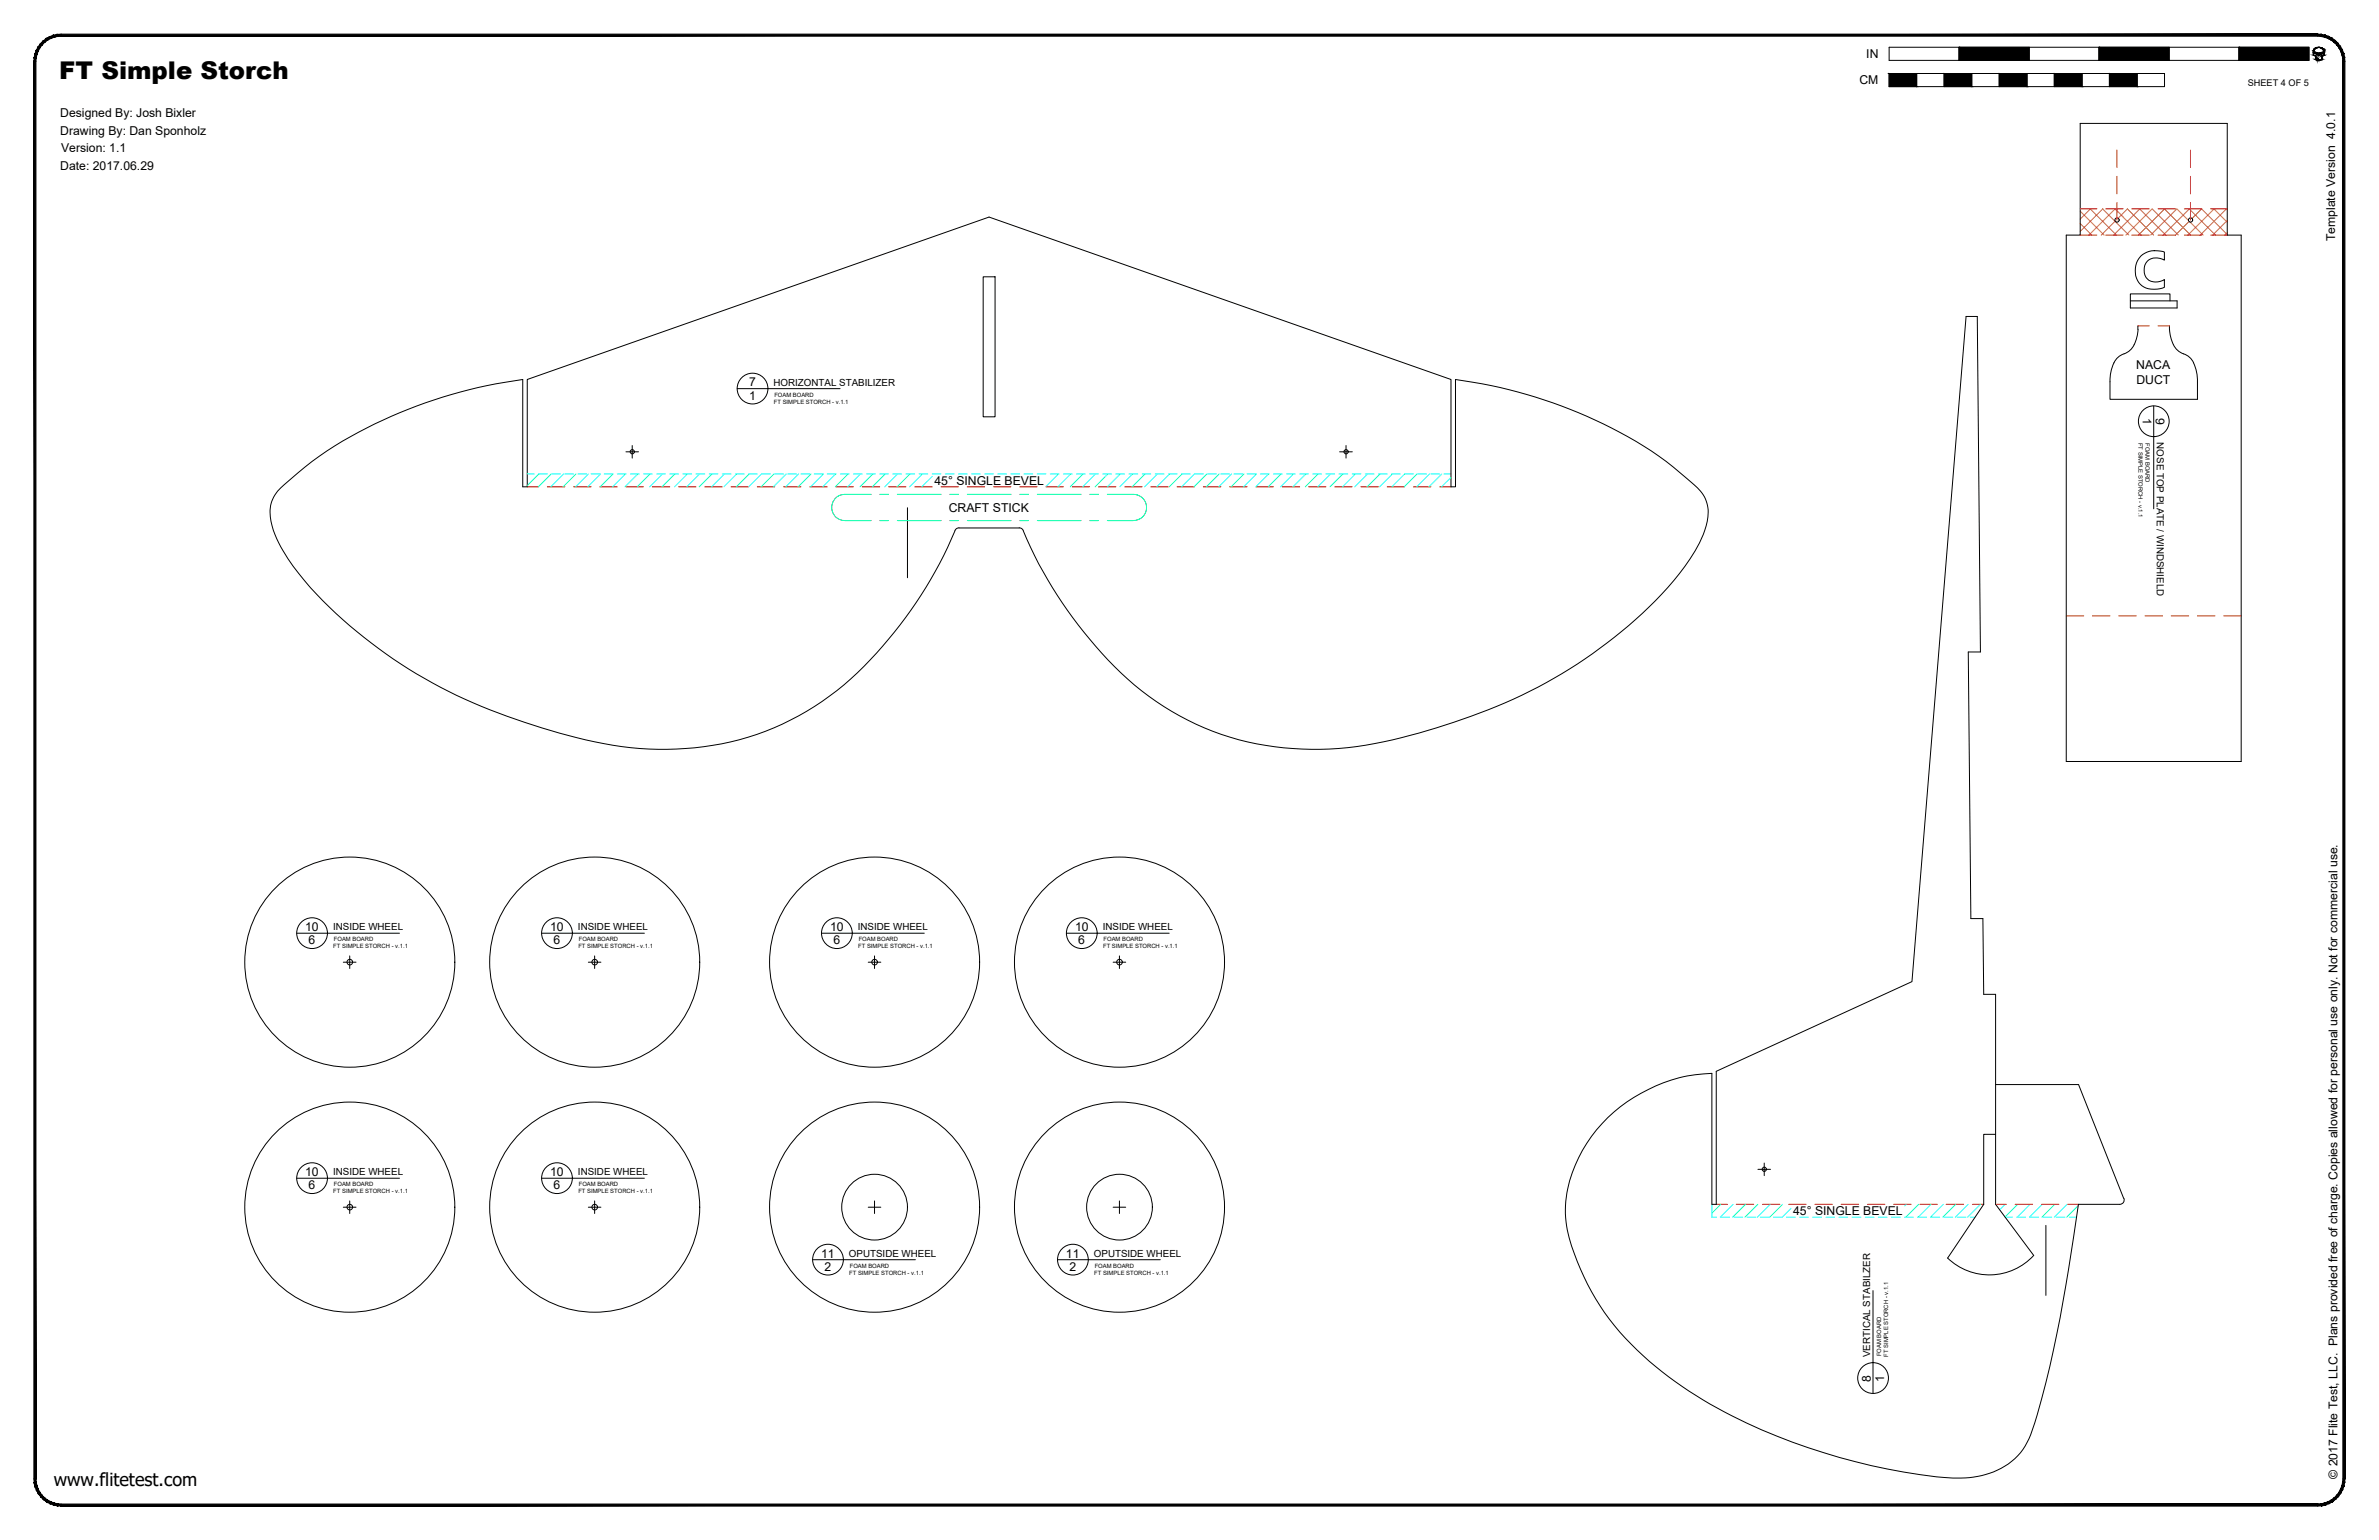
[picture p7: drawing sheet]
<svg xmlns="http://www.w3.org/2000/svg" width="864mm" height="559mm" viewBox="0 0 864 559" stroke-linecap="round" stroke-linejoin="round" font-family="sans-serif">
<defs><g id="words">
<text font-size="8.9" x="21.5" y="28.8">FT Simple Storch</text>
<text font-size="6.6" x="19.5" y="539.1">www.flitetest.com</text>
<g font-size="4.4">
<text x="677.5" y="21.1">IN</text>
<text x="675" y="30.6">CM</text>
<text x="21.9" y="42.5">Designed By: Josh Bixler</text>
<text x="21.9" y="48.9">Drawing By: Dan Sponholz</text>
<text x="22.2" y="55.2">Version: 1.1</text>
<text x="21.9" y="61.6">Date: 2017.06.29</text>
<text x="847.7" y="87.6" transform="rotate(-90 847.7 87.6)">Template Version 4.0.1</text>
<text x="775.5" y="133.9">NACA</text>
<text x="272" y="140.2">7</text>
<text x="775.5" y="139.3">DUCT</text>
<text x="272" y="145">1</text>
<text x="777.9" y="151.7" transform="rotate(90 777.9 151.7)">1</text>
<text x="782.6" y="151.7" transform="rotate(90 782.6 151.7)">9</text>
<text x="339.2" y="175.9">45° SINGLE BEVEL</text>
<text x="344.4" y="185.7">CRAFT STICK</text>
<text x="110.8" y="337.8">10</text>
<text x="199.7" y="337.8">10</text>
<text x="301.3" y="337.8">10</text>
<text x="390.2" y="337.8">10</text>
<text x="112" y="342.6">6</text>
<text x="200.9" y="342.6">6</text>
<text x="302.5" y="342.6">6</text>
<text x="391.4" y="342.6">6</text>
<text x="110.8" y="426.7">10</text>
<text x="112" y="431.5">6</text>
<text x="199.7" y="426.7">10</text>
<text x="200.9" y="431.5">6</text>
<text x="650.9" y="440.9">45° SINGLE BEVEL</text>
<text x="298.1" y="456.3">11</text>
<text x="299.3" y="461.1">2</text>
<text x="387" y="456.3">11</text>
<text x="388.2" y="461.1">2</text>
<text x="679.1" y="501.3" transform="rotate(-90 679.1 501.3)">8</text>
<text x="683.9" y="501.3" transform="rotate(-90 683.9 501.3)">1</text>
<text x="848.5" y="536.6" transform="rotate(-90 848.5 536.6)">© 2017 Flite Test, LLC. Plans provided free of charge. Copies allowed for personal use only. Not for commercial use.</text>
</g>
<g font-size="3.5">
<text x="280.8" y="139.9">HORIZONTAL STABILIZER</text>
<text x="782.9" y="160.5" transform="rotate(90 782.9 160.5)">NOSE TOP PLATE / WINDSHIELD</text>
<text x="120.9" y="337.5">INSIDE WHEEL</text>
<text x="209.8" y="337.5">INSIDE WHEEL</text>
<text x="311.4" y="337.5">INSIDE WHEEL</text>
<text x="400.3" y="337.5">INSIDE WHEEL</text>
<text x="120.9" y="426.4">INSIDE WHEEL</text>
<text x="209.8" y="426.4">INSIDE WHEEL</text>
<text x="308.2" y="456">OPUTSIDE WHEEL</text>
<text x="397.1" y="456">OPUTSIDE WHEEL</text>
<text x="678.8" y="492.4" transform="rotate(-90 678.8 492.4)">VERTICAL STABILZER</text>
</g>
<text font-size="3.3" x="816" y="31.1">SHEET 4 OF 5</text>
<g font-size="2.1">
<text x="281.1" y="144">FOAM BOARD</text>
<text x="280.9" y="146.5">FT SIMPLE STORCH - v.1.1</text>
<text x="776.3" y="160.7" transform="rotate(90 776.3 160.7)">FT SIMPLE STORCH - v.1.1</text>
<text x="778.9" y="160.8" transform="rotate(90 778.9 160.8)">FOAM BOARD</text>
<text x="121.2" y="341.6">FOAM BOARD</text>
<text x="210.1" y="341.6">FOAM BOARD</text>
<text x="311.7" y="341.6">FOAM BOARD</text>
<text x="400.6" y="341.6">FOAM BOARD</text>
<text x="121" y="344.1">FT SIMPLE STORCH - v.1.1</text>
<text x="210" y="344.1">FT SIMPLE STORCH - v.1.1</text>
<text x="311.6" y="344.1">FT SIMPLE STORCH - v.1.1</text>
<text x="400.5" y="344.1">FT SIMPLE STORCH - v.1.1</text>
<text x="121.2" y="430.5">FOAM BOARD</text>
<text x="210.1" y="430.5">FOAM BOARD</text>
<text x="121" y="433">FT SIMPLE STORCH - v.1.1</text>
<text x="210" y="433">FT SIMPLE STORCH - v.1.1</text>
<text x="308.5" y="460">FOAM BOARD</text>
<text x="397.4" y="460">FOAM BOARD</text>
<text x="308.3" y="462.6">FT SIMPLE STORCH - v.1.1</text>
<text x="397.2" y="462.6">FT SIMPLE STORCH - v.1.1</text>
<text x="682.8" y="492.1" transform="rotate(-90 682.8 492.1)">FOAM BOARD</text>
<text x="685.4" y="492.3" transform="rotate(-90 685.4 492.3)">FT SIMPLE STORCH - v.1.1</text>
</g>
</g></defs>
<!-- layer: 01 CUT -->
<g fill="none" stroke="#000" stroke-width=".36">
<path d="M755.1 44.8h53.4v40.5h5.1v191h-63.5v-191h5zM356.9 100.4h4.3v50.8h-4.3zM776.1 118.3v1.2M776.1 119.5a10.1 10.1 0 0 1-4.4 8.6 6.4 6.4 0 0 0-4.3 3.6M787.5 118.3a11.4 11.4 0 0 0 3.8 9.5 7.8 7.8 0 0 1 5 3.9M765.9 138.5v6.4h31.8v-6.4M767.4 131.6a15.2 15.2 0 0 0-1.4 6.9M796.3 131.6a15.2 15.2 0 0 1 1.4 6.9M329.4 184.2v25.4M346.7 192.6a153.4 153.4 0 0 1-42.9 58 100.3 100.3 0 0 1-68.2 21.2 167.3 167.3 0 0 1-45.2-9.7 176.1 176.1 0 0 1-79.9-51.4 50.8 50.8 0 0 1-12.1-21.5 12.5 12.5 0 0 1 4.7-13.3 147.8 147.8 0 0 1 54.4-30.8 173.8 173.8 0 0 1 32.3-7.4v38.9h1.6v-38.9l167.6-58.9 167.7 58.9v38.9h1.7v-38.9a171 171 0 0 1 76.4 29.7l10.2 8.5a13 13 0 0 1 4.3 14.9 55.1 55.1 0 0 1-11.7 19.9 176.2 176.2 0 0 1-79.8 51.4 162 162 0 0 1-48.6 9.8 100.9 100.9 0 0 1-81.5-37.4 155.1 155.1 0 0 1-26.3-41.9M348.1 191.6h21.9M348.1 191.5l-.7 .2-.7 .8"/>
<path d="M370 191.5l.7 .2 .8 .8M724.4 393.5h30.1l16.4 41.3M724.4 411.6h-4.3v25.4l-13.1 19.5M771 434.8a1.61 1.61 0 0 1-1.5 2.2h-15a541.7 541.7 0 0 1-15 76.5 32.8 32.8 0 0 1-7 14.7 30.1 30.1 0 0 1-23.6 8.1 215.3 215.3 0 0 1-95.9-31.6 108.3 108.3 0 0 1-33.8-33.5 80.6 80.6 0 0 1-10.7-27.8 44.1 44.1 0 0 1 9.2-31.1 57.8 57.8 0 0 1 43.7-22.8v47.5h1.6v-48.3l71.1-32.5 19.6-241.4h4.1l1.1 121.8h-4.4l.9 96.7h4.4l.3 27.5h4.3v76.2l13.9 18.6a21.9 21.9 0 0 1-31.3 .9M742.7 444.6v25.4"/>
<circle cx="768.5" cy="79.8" r=".77"/>
<circle cx="795.2" cy="79.8" r=".77"/>
<circle cx="229.5" cy="163.9" r=".77"/>
<circle cx="488.6" cy="163.9" r=".77"/>
<circle cx="127" cy="349.1" r="38.1"/>
<circle cx="127" cy="349.1" r="1.02"/>
<circle cx="215.9" cy="349.1" r="38.1"/>
<circle cx="215.9" cy="349.1" r="1.02"/>
<circle cx="317.5" cy="349.1" r="38.1"/>
<circle cx="317.5" cy="349.1" r="1.02"/>
<circle cx="406.4" cy="349.1" r="38.1"/>
<circle cx="406.4" cy="349.1" r="1.02"/>
<circle cx="127" cy="438" r="38.1"/>
<circle cx="127" cy="438" r="1.02"/>
<circle cx="215.9" cy="438" r="38.1"/>
<circle cx="215.9" cy="438" r="1.02"/>
<circle cx="317.5" cy="438" r="38.1"/>
<circle cx="317.5" cy="438" r="11.9"/>
<circle cx="406.4" cy="438" r="38.1"/>
<circle cx="406.4" cy="438" r="11.9"/>
<circle cx="640.5" cy="424.3" r=".77"/>
</g>
<!-- layer: 02 SCORE -->
<g fill="none" stroke="#f00" stroke-width=".36">
<path d="M768.5 54.5v6.3M795.2 54.5v6.3M755.1 75.8h6.1M764.4 75.8h6.3M768.5 64v6.3M768.5 73.5v6.4M773.9 75.8h6.3M783.4 75.8h6.4M792.9 75.8h6.4M795.2 64v6.3M795.2 73.5v6.4M802.5 75.8h6"/>
<path d="M755.1 85.3h6.1M764.4 85.3h6.3M773.9 85.3h6.3M783.4 85.3h6.4M792.9 85.3h6.4M802.5 85.3h6M776.1 118.3h4.1M783.4 118.3h4.1M191.4 176.6h4.1M198.7 176.6h6.3M208.2 176.6h6.4M217.7 176.6h6.4"/>
<path d="M227.3 176.6h6.3M236.8 176.6h6.3M246.3 176.6h6.4M255.8 176.6h6.4M265.4 176.6h6.3M274.9 176.6h6.3M284.4 176.6h6.4M293.9 176.6h6.4M303.5 176.6h6.3M313 176.6h6.3M322.5 176.6h6.4M332 176.6h6.4"/>
<path d="M341.6 176.6h6.3M351.1 176.6h6.3M360.6 176.6h6.4M370.1 176.6h6.4M379.7 176.6h6.3M389.2 176.6h6.3M398.7 176.6h6.4M408.3 176.6h6.3M417.8 176.6h6.3M427.3 176.6h6.4M436.8 176.6h6.4M446.4 176.6h6.3"/>
<path d="M455.9 176.6h6.4M465.5 176.6h6.3M475 176.6h6.3M484.5 176.6h6.4M494 176.6h6.4M503.6 176.6h6.3M513.1 176.6h6.3M522.6 176.6h4.1M750.1 223.5h6.3M759.6 223.5h6.3M769.1 223.5h6.4M778.6 223.5h6.4"/>
<path d="M788.2 223.5h6.3M797.7 223.5h6.3M807.2 223.5h6.4M623 437h4.1M630.3 437h6.3M639.8 437h6.3M649.3 437h6.4M658.8 437h6.4M668.4 437h6.3M677.9 437h6.3M687.4 437h6.4M696.9 437h6.4"/>
<path d="M706.5 437h6.3M716 437h4.1M724.4 437h3.9M731.5 437h6.4M741 437h6.4M750.6 437h3.9"/>
</g>
<!-- layer: 04 BEVEL -->
<g fill="none" stroke="#0ff" stroke-width=".36">
<path d="M191.4 172h2.5M195.5 172h3.2M195.6 172l-4.2 4.2M200.1 172l-4.7 4.6M200.3 172h3.2M204.6 172l-4.7 4.6M205 172h3.2M209.1 172l-4.7 4.6M209.8 172h3.2M213.6 172l-4.7 4.6M214.6 172h3.1M218 172l-4.6 4.6"/>
<path d="M219.3 172h3.2l-4.6 4.6M224.1 172h3.2M227 172l-4.6 4.6M228.9 172h3.1M231.5 172l-4.6 4.6M233.6 172h3.2M236 172l-4.7 4.6M238.4 172h3.2M240.5 172l-4.6 4.6M243.1 172h3.2M245 172l-4.7 4.6M247.9 172h3.2"/>
<path d="M249.5 172l-4.7 4.6M252.7 172h3.1M254 172l-4.7 4.6M257.4 172h3.2M258.5 172l-4.7 4.6M262.2 172h3.2M263 172l-4.7 4.6M267 172h3.1M267.5 172l-4.7 4.6M271.7 172h3.2M272 172l-4.7 4.6M276.4 172l-4.6 4.6"/>
<path d="M276.5 172h3.2M280.9 172l-4.6 4.6M281.2 172h3.2M285.4 172l-4.7 4.6M286 172h3.2M289.9 172l-4.6 4.6M290.8 172h3.1M294.4 172l-4.7 4.6M295.5 172h3.2M298.9 172l-4.7 4.6M300.3 172h3.2M303.4 172l-4.7 4.6"/>
<path d="M305.1 172h3.1M307.9 172l-4.7 4.6M309.8 172h3.2M312.4 172l-4.7 4.6M314.6 172h3.2M316.9 172l-4.7 4.6M319.3 172h3.2M321.3 172l-4.6 4.6M324.1 172h3.2M325.8 172l-4.6 4.6M328.9 172h3.1M330.3 172l-4.7 4.6"/>
<path d="M333.6 172h3.2M334.8 172l-4.6 4.6M338.4 172h3.2M338.4 172.9l-3.8 3.7M343.2 172h3.1M347.9 172h3.2M352.7 172h3.2M357.4 172h3.2M362.2 172h3.2M367 172h3.1M371.7 172h3.2M376.5 172h3.2"/>
<path d="M381.3 172h3.1M384.2 172l-4.4 4.4M386 172h3.2M388.7 172l-4.7 4.6M390.8 172h3.2M393.2 172l-4.7 4.6M395.5 172h3.2M397.7 172l-4.7 4.6M400.3 172h3.2M402.1 172l-4.6 4.6M405.1 172h3.2M406.7 172l-4.7 4.6"/>
<path d="M409.8 172h3.2M411.2 172l-4.7 4.6M414.6 172h3.2M415.6 172l-4.6 4.6M419.4 172h3.1M420.2 172l-4.7 4.6M424.1 172h3.2M424.6 172l-4.6 4.6M428.9 172h3.2M429.1 172l-4.6 4.6M436.8 172h-3.1l-4.8 4.6M438.1 172l-4.6 4.6"/>
<path d="M438.4 172h3.2M442.6 172l-4.7 4.6M443.2 172h3.2M447.1 172l-4.7 4.6M447.9 172h3.2M451.6 172l-4.7 4.6M452.7 172h3.2M456.1 172l-4.7 4.6M457.5 172h3.2M460.5 172l-4.6 4.6M462.3 172h3.2M465.1 172l-4.7 4.6"/>
<path d="M467 172h3.2M469.5 172l-4.6 4.6M471.8 172h3.2M474 172l-4.6 4.6M476.6 172h3.1M478.5 172l-4.7 4.6M481.3 172h3.2M483 172l-4.6 4.6M486.1 172h3.2M487.5 172l-4.7 4.6M490.9 172h3.1M492 172l-4.7 4.6"/>
<path d="M495.6 172h3.2M496.5 172l-4.7 4.6M500.4 172h3.2M501 172l-4.7 4.6M505.1 172h3.2M505.4 172l-4.6 4.6M513.1 172h-3.2l-4.6 4.6M514.4 172l-4.6 4.6M514.7 172h3.1M518.9 172l-4.6 4.6M519.4 172h3.2M523.4 172l-4.7 4.6"/>
<path d="M524.2 172h2.5M526.7 173.2l-3.5 3.4M621.4 437v4.7h1.7M624.7 437l-3.3 3.2M629.1 437l-4.6 4.7M633.6 437l-4.6 4.7M638.1 437l-4.7 4.7M642.6 437l-4.7 4.7M647.1 437l-4.7 4.7M650.2 438.4l-3.3 3.3h-3.1M692 437l-.5 .6M696.5 437l-4.7 4.7"/>
<path d="M701 437l-4.7 4.7M705.5 437l-4.7 4.7M709.9 437l-4.6 4.7M714.5 437l-4.7 4.7M718.9 437l-4.6 4.7M727.9 437l-2 2M732.4 437l-4.6 4.6M736.9 437l-4.6 4.7M741.4 437l-4.7 4.7M745.9 437l-4.7 4.7M750.4 437l-4.7 4.7M754.4 437.5l-4.2 4.2"/>
<path d="M624.7 441.7h3.2M629.5 441.7h3.1M634.2 441.7h3.2M639 441.7h3.2M648.5 441.7h3.2M653.3 441.7h3.2M658 441.7h3.2M662.8 441.7h3.2M667.6 441.7h3.1M672.3 441.7h3.2M677.1 441.7h3.2M681.9 441.7h3.1"/>
<path d="M686.6 441.7h3.2M691.4 441.7h3.2M696.1 441.7h3.3M701 441.7h3.1M705.7 441.7h3.2M710.5 441.7h3.2M715.2 441.7h1.7M727.9 441.7h2.6M732.1 441.7h3.2M736.9 441.7h3.1M741.6 441.7h3.2M746.4 441.7h3.2"/>
<path d="M751.2 441.7h2.6"/>
</g>
<!-- layer: 06 CAVITY -->
<g fill="none" stroke="#ff7f00" stroke-width=".36">
<path d="M755.1 76.6l8.7 8.7M758.8 75.8l9.5 9.5M758.9 75.8l-3.8 3.7M763.3 75.8l9.5 9.5M763.3 75.8l-8.2 8.2M767.7 75.8l9.6 9.5M767.8 75.8l-9.5 9.5M772.2 75.8l9.6 9.5M772.3 75.8l-3.4 3.4M776.7 75.8l9.5 9.5M776.8 75.8l-9.5 9.5M781.2 75.8l9.6 9.5"/>
<path d="M781.3 75.8l-9.5 9.5M785.7 75.8l9.5 9.5M785.8 75.8l-9.5 9.5M790.2 75.8l4.2 4.2M790.3 75.8l-9.6 9.5M794.7 75.8l9.5 9.5M794.8 75.8l-9.6 9.5M799.2 75.8l9.3 9.3M799.2 75.8l-3.5 3.5M803.7 75.8l4.8 4.8M803.8 75.8l-9.6 9.5M808.2 75.8l.3 .3"/>
<path d="M808.2 75.8l-9.5 9.5M755.1 81.1l4.2 4.2M767.8 80.3l-5 5M794.6 80.4l-4.9 4.9M795 80.6l4.7 4.7M808.5 80l-5.3 5.3M808.5 84.5l-.8 .8"/>
</g>
<!-- layer: 23 NOTES -->
<g fill="none" stroke="#000" stroke-width=".36">
<path d="M777.1 93a8.3 8.3 0 0 1 8.6-1.5v2.9a4.6 4.6 0 0 0-7.3 2.7 4.3 4.3 0 0 0 1.4 4.3 4.3 4.3 0 0 0 4.5 .7l1.4-.7v2.9a8 8 0 0 1-9.3-1.8 7.9 7.9 0 0 1 .7-9.5zM773.3 109.2h17v2.6h-17v-5.2h14.4v2.6M267.6 141h37.4M781.8 147.3v37.3M107.7 338.6h37.3M196.6 338.6h37.3M298.2 338.6h37.3M387.1 338.6h37.3M107.7 427.5h37.3M196.6 427.5h37.3M295 457.1h37.3M383.9 457.1h37.3"/>
<path d="M679.9 468.3v37.3"/>
<circle cx="273.2" cy="141" r="5.6"/>
<circle cx="781.8" cy="152.9" r="5.6"/>
<circle cx="113.3" cy="338.6" r="5.6"/>
<circle cx="202.2" cy="338.6" r="5.6"/>
<circle cx="303.8" cy="338.6" r="5.6"/>
<circle cx="392.7" cy="338.6" r="5.6"/>
<circle cx="113.3" cy="427.5" r="5.6"/>
<circle cx="202.2" cy="427.5" r="5.6"/>
<circle cx="300.6" cy="457.1" r="5.6"/>
<circle cx="389.5" cy="457.1" r="5.6"/>
<circle cx="679.9" cy="500" r="5.6"/>
</g>
<!-- layer: 24 DIMENSIONS -->
<g fill="none" stroke="#000" stroke-width=".36">
<path d="M227.2 163.9h4.6M229.5 161.7v4.5M486.3 163.9h4.6M488.6 161.7v4.5M124.6 349.1h4.6M127 346.9v4.5M213.6 349.1h4.5M215.9 346.9v4.5M315.2 349.1h4.5M317.5 346.9v4.5M404.1 349.1h4.5M406.4 346.9v4.5"/>
<path d="M124.6 438h4.6M127 435.8v4.5M213.6 438h4.5M215.9 435.8v4.5M315.2 438h4.5M317.5 435.8v4.5M404.1 438h4.5M406.4 435.8v4.5M638.1 424.3h4.6M640.4 422v4.6"/>
</g>
<!-- layer: 05 REFERENCE -->
<g fill="none" stroke="#0f0" stroke-width=".36">
<path d="M316.2 179.4h-9.5a4.8 4.8 0 0 0-4.8 4.7 4.8 4.8 0 0 0 4.8 4.8h9.5M319.4 179.4h3.2M325.7 179.4h15.9M344.8 179.4h3.2M351.1 179.4h15.9M370.2 179.4h3.2M376.5 179.4h15.9M395.6 179.4h3.2M401.9 179.4h9.6a4.8 4.8 0 0 1 4.7 4.7 4.8 4.8 0 0 1-4.7 4.8h-9.6M319.4 188.9h3.2M325.7 188.9h15.9M344.8 188.9h3.2"/>
<path d="M351.1 188.9h15.9M370.2 188.9h3.2M376.5 188.9h15.9M395.6 188.9h3.2"/>
</g>
<!-- layer: 21 FULL-SIZE -->
<path d="M685.8 17.1h25.4v4.8h-25.4zM711.2 17.1h25.4v4.8h-25.4zM736.6 17.1h25.4v4.8h-25.4zM762 17.1h25.4v4.8h-25.4zM787.4 17.1h25.4v4.8h-25.4zM812.8 17.1h25.4v4.8h-25.4zM840.1 18.8l1.3 .4 .2 .3 1.9-.7v.3l-1.7 1.2-1.7-1.2zM840.1 17.8a2.16 2.16 0 0 1 3.7 .9v1.3l-.9 .3v1.3l-1.1 .3-1.2-.3v-1.3l-.8-.3v-1.6zM840.1 18a2.05 2.05 0 0 1 3.6 .7v1.3l-.9 .3v1.2l-1 .3-.1-.3v.3l-.2-.5-.3 .4v-.5l-.2 .4v-.6l-.3 .5v-1.2l-.9-.3zM685.8 26.7h9.9v4.7h10.1v-4.7h9.9v4.7h10.1v-4.7h10v4.7h10v-4.7h10v4.7h9.9v-4.7h10.1v4.7h9.9v-4.7h-9.9v4.7h-10.1v-4.7h-9.9v4.7h-10v-4.7h-10v4.7h-10v-4.7h-10.1v4.7h-9.9v-4.7h-10.1v4.7h-9.9z" fill="none" stroke="#000" stroke-width=".36"/>
<g fill="#000" stroke="#000" stroke-width=".36">
<path d="M840.1 18.8l1.1 .3h-1.1zM840.4 17.6l-.2 .1zM840.7 19.5h2.1l-1 .8zM841.4 17.2h.7zM842.4 19.1l1.1-.3v.3zM843.5 20h.3zM841.4 21.8h.7zM842.5 21.6h.4zM842.8 20.3h.3z"/>
<path d="M20.8 12.5l1.4-.1v.7zM20.8 12.5l.1 .7 1.3-.1zM19.4 12.8l1.4-.3 .1 .7zM19.4 12.8l.2 .7 1.3-.3zM18.1 13.3l1.3-.5 .2 .7zM18.1 13.3l.3 .7 1.2-.5zM16.9 13.9l1.2-.6 .3 .7zM16.9 13.9l.4 .7 1.1-.6zM15.7 14.8l1.2-.9 .4 .7zM15.7 14.8l.5 .6 1.1-.8zM15.7 14.8l.5 .6-1.5 .4zM14.7 15.8l.6 .5 .9-.9zM14.7 15.8l.6 .5-1.4 .6zM13.9 16.9l.6 .4 .8-1zM13.9 16.9l.6 .4-1.3 .9zM13.2 18.2l.7 .3 .6-1.2zM13.2 18.2l.7 .3-1.2 1zM12.7 19.5l.7 .2 .5-1.2zM12.7 19.5l.7 .2-1 1.2zM13.4 19.7l-1 1.2 .7 .1zM12.4 20.9l.7 .1-.8 1.3zM13.1 21l-.8 1.3h.7z"/>
<path d="M711.2 17.1l25.4 4.8v-4.8zM711.2 17.1l25.4 4.8h-25.4z"/>
<path d="M762 17.1l25.4 4.8v-4.8zM762 17.1l25.4 4.8h-25.4z"/>
<path d="M812.8 17.1l25.4 4.8v-4.8zM812.8 17.1l25.4 4.8h-25.4z"/>
<path d="M839.8 18.7v1.3zM839.8 18.7v1.3z"/>
<path d="M839.8 20h.2zM839.8 20h.2z"/>
<path d="M839.8 18.4v.3zM839.8 18.4v.3z"/>
<path d="M839.9 18.2v.2zM839.9 18.2l-.1 .2z"/>
<path d="M840.7 17.4h.2zM840.5 17.5l.2-.1z"/>
<path d="M840.1 19.1l1.3 .1zM840.1 19.1l1.3 .1z"/>
<path d="M840.9 17.3h.4zM840.7 17.4l.2-.1zM840.7 17.4h.2zM840.7 17.4h.2z"/>
<path d="M22.2 13.1h819.2v-.7zM22.2 12.4h819.2l-819.2 .7z"/>
<path d="M840.2 19.2l1.2 .1zM840.2 19.2l1.2 .1z"/>
<path d="M840.4 19.3l1.2 .2zM840.4 19.3l1.2 .2z"/>
<path d="M841 17.2h.5zM840.9 17.3h.4z"/>
<path d="M841.1 17.2h.5zM841 17.2h.5z"/>
<path d="M841.4 17.2h1.1zM841.1 17.2h1.4z"/>
<path d="M842 17.2h.5zM842 17.2h.5z"/>
<path d="M842 17.2l.6 .1zM842 17.2l.6 .1z"/>
<path d="M842.3 17.3l.5 .1zM842.3 17.3l.5 .1z"/>
<path d="M842.6 17.4h.3zM842.6 17.4h.3z"/>
<path d="M842.6 17.4l.5 .1zM842.6 17.4l.5 .1z"/>
<path d="M842.9 17.5l.3 .1zM842.9 17.5l.3 .1z"/>
<path d="M842.1 19.3l.7 .2 .3-.2zM842.1 19.3l.7 .2h-.8z"/>
<path d="M843 17.6l.3 .1zM843 17.6l.3 .1z"/>
<path d="M843.2 17.7l.2 .1zM843.2 17.7l.2 .1z"/>
<path d="M842.1 19.2h1.3zM842.1 19.2l1 .1z"/>
<path d="M843.3 17.8l.2 .1zM843.3 17.8l.2 .1z"/>
<path d="M842.4 19.1h1.1zM842.1 19.2h1.3z"/>
<path d="M843.4 17.9l.2 .2zM843.4 17.9l.2 .2z"/>
<path d="M843.6 18.2l.1 .2zM843.6 18.2l.1 .2z"/>
<path d="M843.7 18.4l.1 .3zM843.7 18.4l.1 .3z"/>
<path d="M843.7 18.7l.1 1.3zM843.7 18.7l.1 1.3z"/>
<path d="M12.3 22.3l.7 514.3v-514.3zM12.3 22.3l.7 514.3h-.7z"/>
<path d="M685.8 26.7l9.9 4.7v-4.7zM685.8 26.7l9.9 4.7h-9.9z"/>
<path d="M705.8 26.7l9.9 4.7v-4.7zM705.8 26.7l9.9 4.7h-9.9z"/>
<path d="M725.8 26.7l10 4.7v-4.7zM725.8 26.7l10 4.7h-10z"/>
<path d="M745.8 26.7l10 4.7v-4.7zM745.8 26.7l10 4.7h-10z"/>
<path d="M765.7 26.7l10.1 4.7v-4.7zM765.7 26.7l10.1 4.7h-10.1z"/>
<path d="M839.8 20l.9 .3zM839.8 20l.9 .3z"/>
<path d="M840.4 20.3h.3zM840.4 20.3h.3z"/>
<path d="M840.6 20.3l.1 1.2zM840.6 20.3l.1 1.2z"/>
<path d="M840.6 21.5l.2 .1zM840.6 21.5l.2 .1z"/>
<path d="M840.8 21l.2 .5zM840.8 21l.2 .5z"/>
<path d="M840.6 21.6h.4zM840.6 21.6h.4zM840.6 21.6h.4zM840.6 21.6h.4z"/>
<path d="M840.6 21.6h.4zM840.6 21.6h.4z"/>
<path d="M840.6 21.6l.5 .1zM840.6 21.6l.5 .1z"/>
<path d="M841.1 21.2l.1 .4zM841.1 21.2l.1 .4z"/>
<path d="M840.7 21.7h.5zM840.7 21.7h.5z"/>
<path d="M840.9 21.7h.5zM840.9 21.7h.5z"/>
<path d="M841.4 21.3l.1 .4zM841.4 21.3l.1 .4z"/>
<path d="M841 21.7l.5 .1zM841 21.7l.5 .1z"/>
<path d="M841.1 21.8h.6zM841.1 21.8h.6z"/>
<path d="M841.7 21.5l.1 .3zM841.7 21.5l.1 .3z"/>
<path d="M841.3 21.8h.5zM841.3 21.8h.5z"/>
<path d="M841.9 21.8h.3zM841.8 21.8h.3z"/>
<path d="M842.8 20.3l.1 1.2zM842.8 20.3l.1 1.2z"/>
<path d="M842.2 21.8l.7-.2zM841.9 21.8l.6-.2z"/>
<path d="M843.1 20.3l.7-.3zM842.8 20.3l.7-.3z"/>
<path d="M851.1 20.9l.1 1.4h-.7zM850.4 21l.1 1.3 .6-1.4zM850.8 19.5l.3 1.4-.7 .1zM850.1 19.7l.3 1.3 .4-1.5zM850.3 18.2l.5 1.3-.7 .2zM849.6 18.5l.5 1.2 .2-1.5zM849.6 16.9l.7 1.3-.7 .3zM849 17.3l.6 1.2v-1.6zM848.8 15.8l.8 1.1-.6 .4zM848.3 16.3l.7 1-.2-1.5zM847.8 14.8l1 1-.5 .5zM847.8 14.8l-.5 .6 1 .9zM846.7 13.9l1.1 .9-.5 .6zM846.7 13.9l-.4 .7 1 .8zM845.4 13.3l1.3 .6-.4 .7zM845.4 13.3l-.3 .7 1.2 .6zM844.1 12.8l1.3 .5-.3 .7zM844.1 12.8l-.2 .7 1.2 .5zM842.7 12.5l1.4 .3-.2 .7zM842.7 12.5l-.1 .7 1.3 .3zM841.4 12.4l1.3 .1-.1 .7zM841.4 12.4v.7l1.2 .1z"/>
<path d="M12.3 536.6h.7l-.6 1.4zM13 536.6l-.6 1.4 .7-.1zM12.4 538l.7-.1-.4 1.5zM13.1 537.9l-.4 1.5 .7-.2zM12.7 539.4l.7-.2-.2 1.5zM13.4 539.2l-.2 1.5 .7-.3zM13.2 540.7l.7-.3v1.5zM13.9 540.4v1.5l.6-.4zM13.9 541.9l.6-.4 .2 1.6zM14.5 541.5l.2 1.6 .6-.5zM14.7 543.1l.6-.5 .4 1.5zM15.3 542.6l.4 1.5 .5-.6zM16.2 543.5l.7 1.5-1.2-.9zM16.2 543.5l.7 1.5 .4-.7zM17.3 544.3l.8 1.3-1.2-.6zM17.3 544.3l.8 1.3 .3-.7zM18.4 544.9l1 1.2-1.3-.5zM18.4 544.9l1 1.2 .2-.7zM19.6 545.4l1.2 1-1.4-.3zM19.6 545.4l1.2 1 .1-.7zM20.9 545.7l1.3 .8-1.4-.1zM20.9 545.7l1.3 .8v-.7z"/>
<path d="M850.5 22.3v514.3h.7zM850.5 22.3h.7v514.3z"/>
<path d="M22.2 545.8v.7l819.2-.7zM22.2 546.5l819.2-.7v.7z"/>
<path d="M841.4 545.8l1.3 .6-1.3 .1zM841.4 545.8l1.3 .6-.1-.7zM842.6 545.7l1.5 .4-1.4 .3zM842.6 545.7l1.5 .4-.2-.7zM843.9 545.4l1.5 .2-1.3 .5zM843.9 545.4l1.5 .2-.3-.7zM845.1 544.9l1.6 .1-1.3 .6zM845.1 544.9l1.6 .1-.4-.7zM846.3 544.3l1.5-.2-1.1 .9zM846.3 544.3l1.5-.2-.5-.6zM847.3 543.5l1.5-.4-1 1zM847.3 543.5l1.5-.4-.5-.5zM848.3 542.6l1.3-.7-.8 1.2zM849 541.5l-.7 1.1 1.3-.7zM849 541.5l1.3-.8-.7 1.2zM849.6 540.4l-.6 1.1 1.3-.8zM849.6 540.4l1.2-1-.5 1.3zM850.1 539.2l-.5 1.2 1.2-1zM851.1 538l-.3 1.4-.7-.2zM850.4 537.9l-.3 1.3 1-1.2zM851.2 536.6l-.1 1.4-.7-.1zM850.5 536.6l-.1 1.3 .8-1.3z"/>
</g>
<use href="#words"/>
</svg>
